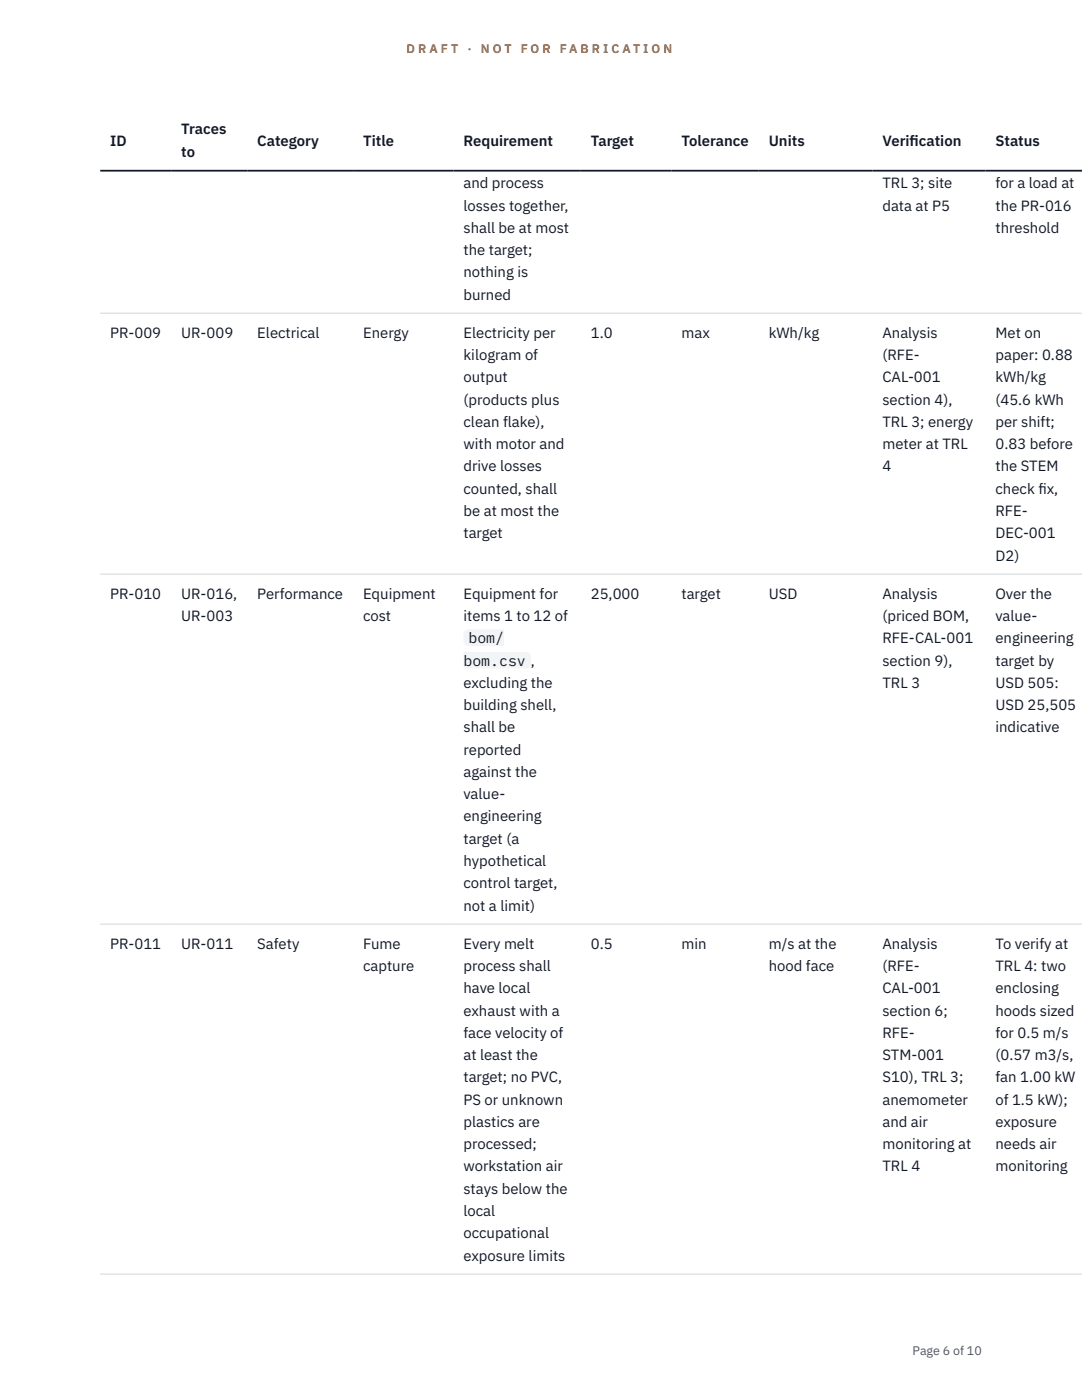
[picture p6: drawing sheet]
<svg xmlns="http://www.w3.org/2000/svg" width="216mm" height="279mm" viewBox="0 0 216 279" stroke-linecap="round" stroke-linejoin="round" font-family="sans-serif">
<defs><g id="words">
<g font-size="3" fill="#111827">
<text x="22" y="29.1">ID</text>
<text x="36.2" y="26.8">Traces</text>
<text x="51.3" y="29.1">Category</text>
<text x="72.5" y="29.1">Title</text>
<text x="92.5" y="29.1">Requirement</text>
<text x="117.9" y="29.1">Target</text>
<text x="136" y="29.1">Tolerance</text>
<text x="153.4" y="29.1">Units</text>
<text x="176.1" y="29.1">Verif</text>
<text x="181.5" y="29.1">ication</text>
<text x="198.6" y="29.1">Status</text>
<text x="36.2" y="31.3">to</text>
<text x="92.5" y="37.6">and process</text>
<text x="176.1" y="37.6">TRL 3; site</text>
<text x="198.6" y="37.6">for a load at</text>
<text x="92.5" y="42">losses together,</text>
<text x="92.5" y="46.5">shall be at most</text>
<text x="176.1" y="42">data at P5</text>
<text x="198.6" y="42">the PR-016</text>
<text x="198.6" y="46.5">threshold</text>
<text x="92.5" y="50.9">the target;</text>
<text x="92.5" y="55.4">nothing is</text>
<text x="92.5" y="59.8">burned</text>
<text x="22" y="67.4">PR-009</text>
<text x="36.2" y="67.4">UR-009</text>
<text x="51.3" y="67.4">Electrical</text>
<text x="72.5" y="67.4">Energy</text>
<text x="92.5" y="67.4">Electricity per</text>
<text x="92.5" y="71.9">kilogram of</text>
<text x="117.9" y="67.4">1.0</text>
<text x="136" y="67.4">max</text>
<text x="153.4" y="67.4">kWh/kg</text>
<text x="176.1" y="67.4">Analysis</text>
<text x="176.1" y="71.9">(RFE-</text>
<text x="198.6" y="67.4">Met on</text>
<text x="198.6" y="71.9">paper: 0.88</text>
<text x="92.5" y="76.3">output</text>
<text x="176.1" y="76.3">CAL-001</text>
<text x="198.6" y="76.3">kWh/kg</text>
<text x="92.5" y="80.8">(products plus</text>
<text x="176.1" y="80.8">section 4),</text>
<text x="198.6" y="80.8">(45.6 kWh</text>
<text x="92.5" y="85.2">clean flake),</text>
<text x="92.5" y="89.6">with motor and</text>
<text x="176.1" y="85.2">TRL 3; energy</text>
<text x="176.1" y="89.6">meter at TRL</text>
<text x="198.6" y="85.2">per shift;</text>
<text x="198.6" y="89.6">0.83 before</text>
<text x="92.5" y="94.1">drive losses</text>
<text x="176.1" y="94.1">4</text>
<text x="198.6" y="94.1">the STEM</text>
<text x="92.5" y="98.5">counted, shall</text>
<text x="198.6" y="98.5">check f</text>
<text x="207.2" y="98.5">ix,</text>
<text x="92.5" y="103">be at most the</text>
<text x="92.5" y="107.4">target</text>
<text x="198.6" y="103">RFE-</text>
<text x="198.6" y="107.4">DEC-001</text>
<text x="198.6" y="111.9">D2)</text>
<text x="22" y="119.5">PR-010</text>
<text x="36.2" y="119.5">UR-016,</text>
<text x="51.3" y="119.5">Performance</text>
<text x="72.5" y="119.5">Equipment</text>
<text x="92.5" y="119.5">Equipment for</text>
<text x="117.9" y="119.5">25,000</text>
<text x="136" y="119.5">target</text>
<text x="153.4" y="119.5">USD</text>
<text x="176.1" y="119.5">Analysis</text>
<text x="198.6" y="119.5">Over the</text>
<text x="36.2" y="123.9">UR-003</text>
<text x="72.5" y="123.9">cost</text>
<text x="92.5" y="123.9">items 1 to 12 of</text>
<text x="176.1" y="123.9">(priced BOM,</text>
<text x="198.6" y="123.9">value-</text>
<text x="93.5" y="128.4">bom/</text>
<text x="176.1" y="128.4">RFE-CAL-001</text>
<text x="198.6" y="128.4">engineering</text>
<text x="92.5" y="132.8">bom.csv</text>
<text x="92.5" y="137.3">excluding the</text>
<text x="105.9" y="132.8">,</text>
<text x="176.1" y="132.8">section 9),</text>
<text x="176.1" y="137.3">TRL 3</text>
<text x="198.6" y="132.8">target by</text>
<text x="198.6" y="137.3">USD 505:</text>
<text x="92.5" y="141.7">building shell,</text>
<text x="198.6" y="141.7">USD 25,505</text>
<text x="92.5" y="146.2">shall be</text>
<text x="198.6" y="146.2">indicative</text>
<text x="92.5" y="150.6">reported</text>
<text x="92.5" y="155.1">against the</text>
<text x="92.5" y="159.5">value-</text>
<text x="92.5" y="163.9">engineering</text>
<text x="92.5" y="168.4">target (a</text>
<text x="92.5" y="172.8">hypothetical</text>
<text x="92.5" y="177.3">control target,</text>
<text x="92.5" y="181.7">not a limit)</text>
<text x="22" y="189.3">PR-011</text>
<text x="36.2" y="189.3">UR-011</text>
<text x="51.3" y="189.3">Safety</text>
<text x="72.5" y="189.3">Fume</text>
<text x="92.5" y="189.3">Every melt</text>
<text x="117.9" y="189.3">0.5</text>
<text x="136" y="189.3">min</text>
<text x="153.4" y="189.3">m/s at the</text>
<text x="176.1" y="189.3">Analysis</text>
<text x="198.6" y="189.3">To verify at</text>
<text x="72.5" y="193.8">capture</text>
<text x="92.5" y="193.8">process shall</text>
<text x="153.4" y="193.8">hood face</text>
<text x="176.1" y="193.8">(RFE-</text>
<text x="198.6" y="193.8">TRL 4: two</text>
<text x="92.5" y="198.2">have local</text>
<text x="92.5" y="202.7">exhaust with a</text>
<text x="176.1" y="198.2">CAL-001</text>
<text x="176.1" y="202.7">section 6;</text>
<text x="198.6" y="198.2">enclosing</text>
<text x="198.6" y="202.7">hoods sized</text>
<text x="92.5" y="207.1">face velocity of</text>
<text x="176.1" y="207.1">RFE-</text>
<text x="198.6" y="207.1">for 0.5 m/s</text>
<text x="92.5" y="211.6">at least the</text>
<text x="176.1" y="211.6">STM-001</text>
<text x="198.6" y="211.6">(0.57 m3/s,</text>
<text x="92.5" y="216">target; no PVC,</text>
<text x="92.5" y="220.5">PS or unknown</text>
<text x="176.1" y="216">S10), TRL 3;</text>
<text x="176.1" y="220.5">anemometer</text>
<text x="198.6" y="216">fan 1.00 kW</text>
<text x="198.6" y="220.5">of 1.5 kW);</text>
<text x="92.5" y="224.9">plastics are</text>
<text x="176.1" y="224.9">and air</text>
<text x="198.6" y="224.9">exposure</text>
<text x="92.5" y="229.4">processed;</text>
<text x="92.5" y="233.8">workstation air</text>
<text x="176.1" y="229.4">monitoring at</text>
<text x="176.1" y="233.8">TRL 4</text>
<text x="198.6" y="229.4">needs air</text>
<text x="198.6" y="233.8">monitoring</text>
<text x="92.5" y="238.2">stays below the</text>
<text x="92.5" y="242.7">local</text>
<text x="92.5" y="247.1">occupational</text>
<text x="92.5" y="251.6">exposure limits</text>
</g>
<g font-size="2.5" fill="#b45309">
<text x="81.1" y="10.5">D R A F T</text>
<text x="93.3" y="10.5">·</text>
<text x="95.9" y="10.5">N O T</text>
<text x="103.9" y="10.5">F O R</text>
<text x="111.7" y="10.5">F A B R I C A T I O N</text>
</g>
<text font-size="2.5" fill="#4b5563" x="182.1" y="270.3">Page 6 of 10</text>
</g></defs>
<path d="M20 62.5h195.9M20 114.6h195.9M20 184.4h195.9M20 254.3h195.9" fill="none" stroke="#d1d5db" stroke-width=".2"/>
<path d="M20 34.1h195.9" fill="none" stroke="#111827" stroke-width=".35"/>
<g fill="#f3f4f6">
<path d="M92.5 125.6h8.1v3.4h-8.1z"/>
<path d="M92.5 130h13.4v3.4h-13.4z"/>
</g>
<use href="#words"/>
</svg>
